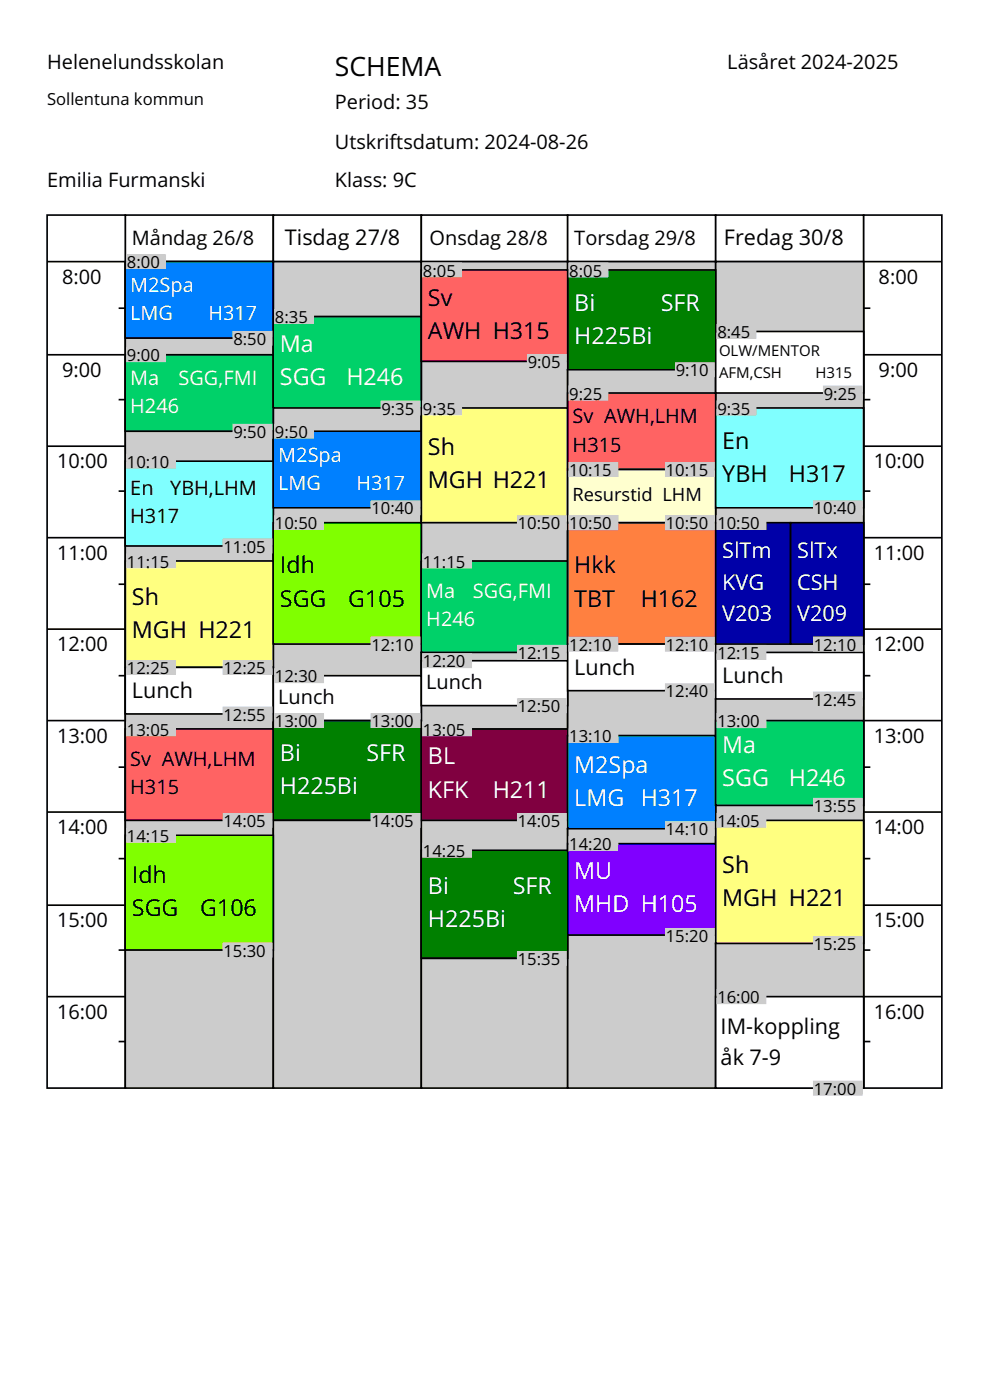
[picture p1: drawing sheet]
<svg xmlns="http://www.w3.org/2000/svg" width="210mm" height="297mm" viewBox="0 0 210 297" stroke-linecap="round" stroke-linejoin="round" font-family="sans-serif">
<defs><g id="words">
<text font-size="5.6" x="71" y="16.2">SCHEMA</text>
<g font-size="4.9">
<text x="90.8" y="64.8">Sv</text>
<text x="90.8" y="71.9">AWH H315</text>
<text x="153.2" y="95.2">En</text>
<text x="90.8" y="96.6">Sh</text>
<text x="90.8" y="103.6">MGH H221</text>
<text x="153.2" y="102.2">YBH</text>
<text x="167.3" y="102.2">H317</text>
<text x="59.4" y="121.6">Idh</text>
<text x="121.8" y="121.6">Hkk</text>
<text x="28" y="128.3">Sh</text>
<text x="59.4" y="128.7">SGG</text>
<text x="73.8" y="128.7">G105</text>
<text x="121.8" y="128.7">TBT</text>
<text x="135.9" y="128.7">H162</text>
<text x="28" y="135.4">MGH H221</text>
<text x="153.2" y="185.1">Sh</text>
<text x="28" y="187.2">Idh</text>
<text x="28" y="194.3">SGG</text>
<text x="42.4" y="194.3">G106</text>
<text x="153.2" y="192.2">MGH H221</text>
</g>
<g font-size="4.9" fill="#fff">
<text x="121.8" y="65.9">Bi</text>
<text x="140.2" y="65.9">SFR</text>
<text x="59.4" y="74.7">Ma</text>
<text x="121.8" y="72.9">H225Bi</text>
<text x="59.4" y="81.7">SGG</text>
<text x="73.5" y="81.7">H246</text>
<text x="59.4" y="161.5">Bi</text>
<text x="77.7" y="161.5">SFR</text>
<text x="153.2" y="159.7">Ma</text>
<text x="90.8" y="162.2">BL</text>
<text x="121.8" y="163.9">M2Spa</text>
<text x="153.2" y="166.8">SGG</text>
<text x="167.3" y="166.8">H246</text>
<text x="59.4" y="168.5">H225Bi</text>
<text x="90.8" y="169.2">KFK</text>
<text x="104.5" y="169.2">H211</text>
<text x="121.8" y="171">LMG</text>
<text x="135.9" y="171">H317</text>
<text x="90.8" y="189.7">Bi</text>
<text x="108.8" y="189.7">SFR</text>
<text x="121.8" y="186.5">MU</text>
<text x="90.8" y="196.8">H225Bi</text>
<text x="121.8" y="193.6">MHD H105</text>
</g>
<g font-size="4.6">
<text x="60.4" y="52.1">Tisdag 27/8</text>
<text x="153.6" y="52.1">Fredag 30/8</text>
<text x="121.8" y="143.1">Lunch</text>
<text x="28" y="148">Lunch</text>
<text x="153.2" y="144.9">Lunch</text>
<text x="152.9" y="219.3">IM-koppling</text>
<text x="152.9" y="226">åk 7-9</text>
</g>
<g font-size="4.6" fill="#fff">
<text x="153.2" y="118.4">SlTm</text>
<text x="169.1" y="118.4">SlTx</text>
<text x="153.2" y="125.1">KVG</text>
<text x="169.1" y="125.1">CSH</text>
<text x="153.2" y="131.8">V203</text>
<text x="169.1" y="131.8">V209</text>
</g>
<g font-size="4.2">
<text x="10" y="14.7">Helenelundsskolan</text>
<text x="154.3" y="14.7">Läsåret 2024-2025</text>
<text x="71" y="23.1">Period: 35</text>
<text x="71" y="31.6">Utskriftsdatum: 2024-08-26</text>
<text x="10" y="39.7">Emilia Furmanski</text>
<text x="71" y="39.7">Klass: 9C</text>
<text x="28" y="52">Måndag 26/8</text>
<text x="91.1" y="52">Onsdag 28/8</text>
<text x="121.8" y="52">Torsdag 29/8</text>
<text x="13.2" y="60.2">8:00</text>
<text x="186.4" y="60.2">8:00</text>
<text x="13.2" y="79.9">9:00</text>
<text x="186.4" y="79.9">9:00</text>
<text x="121.5" y="89.8">Sv AWH,LHM</text>
<text x="121.5" y="95.8">H315</text>
<text x="12.1" y="99.3">10:00</text>
<text x="185.3" y="99.3">10:00</text>
<text x="27.6" y="105">En</text>
<text x="36.1" y="105">YBH,LHM</text>
<text x="27.6" y="111">H317</text>
<text x="12.1" y="118.7">11:00</text>
<text x="185.3" y="118.7">11:00</text>
<text x="12.1" y="138.1">12:00</text>
<text x="185.3" y="138.1">12:00</text>
<text x="59" y="149.4">Lunch</text>
<text x="90.4" y="146.2">Lunch</text>
<text x="12.1" y="157.5">13:00</text>
<text x="185.3" y="157.5">13:00</text>
<text x="27.6" y="162.5">Sv AWH,LHM</text>
<text x="27.6" y="168.5">H315</text>
<text x="12.1" y="176.9">14:00</text>
<text x="185.3" y="176.9">14:00</text>
<text x="12.1" y="196.7">15:00</text>
<text x="185.3" y="196.7">15:00</text>
<text x="12.1" y="216.1">16:00</text>
<text x="185.3" y="216.1">16:00</text>
</g>
<g font-size="4.2" fill="#fff">
<text x="27.6" y="61.9">M2Spa</text>
<text x="27.6" y="67.9">LMG</text>
<text x="44.2" y="67.9">H317</text>
<text x="27.6" y="81.7">Ma</text>
<text x="37.9" y="81.7">SGG,FMI</text>
<text x="27.6" y="87.7">H246</text>
<text x="59" y="97.9">M2Spa</text>
<text x="59" y="103.9">LMG</text>
<text x="75.6" y="103.9">H317</text>
<text x="90.4" y="126.8">Ma</text>
<text x="100.3" y="126.8">SGG,FMI</text>
<text x="90.4" y="132.8">H246</text>
</g>
<text font-size="3.9" x="121.5" y="106.3">Resurstid LHM</text>
<g font-size="3.5">
<text x="10" y="22.3">Sollentuna kommun</text>
<text x="26.9" y="56.9">8:00</text>
<text x="89.7" y="58.7">8:05</text>
<text x="120.8" y="58.7">8:05</text>
<text x="58.3" y="68.6">8:35</text>
<text x="152.2" y="71.7">8:45</text>
<text x="26.9" y="76.7">9:00</text>
<text x="49.5" y="73.1">8:50</text>
<text x="111.9" y="78.1">9:05</text>
<text x="143.3" y="79.8">9:10</text>
<text x="80.9" y="88">9:35</text>
<text x="89.7" y="88">9:35</text>
<text x="120.8" y="84.8">9:25</text>
<text x="152.2" y="88">9:35</text>
<text x="174.7" y="84.8">9:25</text>
<text x="49.5" y="92.9">9:50</text>
<text x="58.3" y="92.9">9:50</text>
<text x="26.9" y="99.2">10:10</text>
<text x="120.8" y="101">10:15</text>
<text x="141.2" y="101">10:15</text>
<text x="58.3" y="112.3">10:50</text>
<text x="78.8" y="109.1">10:40</text>
<text x="109.8" y="112.3">10:50</text>
<text x="120.8" y="112.3">10:50</text>
<text x="141.2" y="112.3">10:50</text>
<text x="152.2" y="112.3">10:50</text>
<text x="172.6" y="109.1">10:40</text>
<text x="47.4" y="117.2">11:05</text>
<text x="26.9" y="120.4">11:15</text>
<text x="89.7" y="120.4">11:15</text>
<text x="26.9" y="143">12:25</text>
<text x="47.4" y="143">12:25</text>
<text x="78.8" y="138.1">12:10</text>
<text x="89.7" y="141.6">12:20</text>
<text x="109.8" y="139.8">12:15</text>
<text x="120.8" y="138.1">12:10</text>
<text x="141.2" y="138.1">12:10</text>
<text x="152.2" y="139.8">12:15</text>
<text x="172.6" y="138.1">12:10</text>
<text x="58.3" y="144.8">12:30</text>
<text x="141.2" y="147.9">12:40</text>
<text x="172.6" y="149.7">12:45</text>
<text x="47.4" y="152.9">12:55</text>
<text x="58.3" y="154.3">13:00</text>
<text x="78.8" y="154.3">13:00</text>
<text x="109.8" y="151.1">12:50</text>
<text x="152.2" y="154.3">13:00</text>
<text x="26.9" y="156">13:05</text>
<text x="89.7" y="156">13:05</text>
<text x="120.8" y="157.5">13:10</text>
<text x="172.6" y="172.3">13:55</text>
<text x="26.9" y="178.6">14:15</text>
<text x="47.4" y="175.4">14:05</text>
<text x="78.8" y="175.4">14:05</text>
<text x="109.8" y="175.4">14:05</text>
<text x="141.2" y="177.2">14:10</text>
<text x="152.2" y="175.4">14:05</text>
<text x="89.7" y="181.8">14:25</text>
<text x="120.8" y="180.4">14:20</text>
<text x="47.4" y="203">15:30</text>
<text x="141.2" y="199.8">15:20</text>
<text x="172.6" y="201.6">15:25</text>
<text x="109.8" y="204.7">15:35</text>
<text x="152.2" y="212.8">16:00</text>
<text x="172.6" y="232.2">17:00</text>
</g>
<g font-size="3.2">
<text x="152.5" y="75.6">OLW/MENTOR</text>
<text x="152.5" y="80.2">AFM,CSH</text>
<text x="173" y="80.2">H315</text>
</g>
</g></defs>
<g fill="#fff" stroke="#fff" stroke-width=".35">
<path d="M10 10h189.8v35.6h-189.8z"/>
<path d="M10 231.2h189.8v55.4h-189.8z"/>
</g>
<g fill="#fff" stroke="#000" stroke-width=".35">
<path d="M26.6 45.6h31.4v9.9h-31.4z"/>
<path d="M58 45.6h31.4v9.9h-31.4z"/>
<path d="M89.4 45.6h31v9.9h-31z"/>
<path d="M120.4 45.6h31.4v9.9h-31.4z"/>
<path d="M151.8 45.6h31.4v9.9h-31.4z"/>
<path d="M10 45.6h16.6v185.2h-16.6z"/>
</g>
<g fill="#ccc" stroke="#000" stroke-width=".35">
<path d="M26.6 55.5h31.4v175.3h-31.4z"/>
<path d="M58 55.5h31.4v175.3h-31.4z"/>
<path d="M89.4 55.5h31v175.3h-31z"/>
<path d="M120.4 55.5h31.4v175.3h-31.4z"/>
</g>
<path d="M183.2 45.6h16.6v185.2h-16.6z" fill="#fff" stroke="#000" stroke-width=".35"/>
<path d="M151.8 55.5h31.4v175.3h-31.4z" fill="#ccc" stroke="#000" stroke-width=".35"/>
<path d="M26.6 55.5h31.4v16.2h-31.4z" fill="#0080ff" stroke="#000" stroke-width=".35"/>
<path d="M26.6 75.3h31.4v16.2h-31.4z" fill="#00d169" stroke="#000" stroke-width=".35"/>
<path d="M26.6 97.8h31.4v18h-31.4z" fill="#80ffff" stroke="#000" stroke-width=".35"/>
<path d="M26.6 119h31.4v22.6h-31.4z" fill="#ffff80" stroke="#000" stroke-width=".35"/>
<path d="M26.6 141.6h31.4v9.9h-31.4z" fill="#fff" stroke="#000" stroke-width=".35"/>
<path d="M26.6 154.6h31.4v19.4h-31.4z" fill="#ff6363" stroke="#000" stroke-width=".35"/>
<path d="M26.6 177.2h31.4v24.4h-31.4z" fill="#80ff00" stroke="#000" stroke-width=".35"/>
<path d="M58 67.1h31.4v19.4h-31.4z" fill="#00d169" stroke="#000" stroke-width=".35"/>
<path d="M58 91.5h31.4v16.2h-31.4z" fill="#0080ff" stroke="#000" stroke-width=".35"/>
<path d="M58 110.9h31.4v25.7h-31.4z" fill="#80ff00" stroke="#000" stroke-width=".35"/>
<path d="M58 143.3h31.4v9.6h-31.4z" fill="#fff" stroke="#000" stroke-width=".35"/>
<path d="M58 152.9h31.4v21.1h-31.4z" fill="#008000" stroke="#000" stroke-width=".35"/>
<path d="M89.4 57.3h31v19.4h-31z" fill="#ff6363" stroke="#000" stroke-width=".35"/>
<path d="M89.4 86.5h31v24.4h-31z" fill="#ffff80" stroke="#000" stroke-width=".35"/>
<path d="M89.4 119h31v19.4h-31z" fill="#00d169" stroke="#000" stroke-width=".35"/>
<path d="M89.4 140.2h31v9.5h-31z" fill="#fff" stroke="#000" stroke-width=".35"/>
<path d="M89.4 154.6h31v19.4h-31z" fill="#800040" stroke="#000" stroke-width=".35"/>
<g fill="#008000" stroke="#000" stroke-width=".35">
<path d="M89.4 180.4h31v22.9h-31z"/>
<path d="M120.4 57.3h31.4v21.1h-31.4z"/>
</g>
<path d="M120.4 83.4h31.4v16.2h-31.4z" fill="#ff6363" stroke="#000" stroke-width=".35"/>
<path d="M120.4 99.6h31.4v11.3h-31.4z" fill="#ffffcf" stroke="#000" stroke-width=".35"/>
<path d="M120.4 110.9h31.4v25.7h-31.4z" fill="#ff8040" stroke="#000" stroke-width=".35"/>
<path d="M120.4 136.6h31.4v9.9h-31.4z" fill="#fff" stroke="#000" stroke-width=".35"/>
<path d="M120.4 156h31.4v19.8h-31.4z" fill="#0080ff" stroke="#000" stroke-width=".35"/>
<path d="M120.4 179h31.4v19.4h-31.4z" fill="#8000ff" stroke="#000" stroke-width=".35"/>
<path d="M151.8 70.3h31.4v13.1h-31.4z" fill="#fff" stroke="#000" stroke-width=".35"/>
<path d="M151.8 86.5h31.4v21.2h-31.4z" fill="#80ffff" stroke="#000" stroke-width=".35"/>
<path d="M151.8 110.9h15.9v25.7h-15.9z" fill="#0000a8" stroke="#000" stroke-width=".35"/>
<path d="M151.8 138.4h31.4v9.9h-31.4z" fill="#fff" stroke="#000" stroke-width=".35"/>
<path d="M151.8 152.9h31.4v18h-31.4z" fill="#00d169" stroke="#000" stroke-width=".35"/>
<path d="M151.8 174h31.4v26.1h-31.4z" fill="#ffff80" stroke="#000" stroke-width=".35"/>
<path d="M151.8 211.4h31.4v19.4h-31.4z" fill="#fff" stroke="#000" stroke-width=".35"/>
<path d="M167.7 110.9h15.5v25.7h-15.5z" fill="#0000a8" stroke="#000" stroke-width=".35"/>
<g fill="#ccc" stroke="#ccc" stroke-width=".35">
<path d="M26.9 54.1h8.1v2.8h-8.1z"/>
<path d="M49.5 70.3h8.1v2.8h-8.1z"/>
<path d="M26.9 73.8h8.1v2.9h-8.1z"/>
<path d="M49.5 90.1h8.1v2.8h-8.1z"/>
<path d="M26.9 96.4h10.3v2.8h-10.3z"/>
<path d="M47.4 114.4h10.2v2.8h-10.2z"/>
<path d="M26.9 117.6h10.3v2.8h-10.3z"/>
<path d="M47.4 140.2h10.2v2.8h-10.2z"/>
<path d="M26.9 140.2h10.3v2.8h-10.3z"/>
<path d="M47.4 150h10.2v2.9h-10.2z"/>
<path d="M26.9 153.2h10.3v2.8h-10.3z"/>
<path d="M47.4 172.6h10.2v2.8h-10.2z"/>
<path d="M26.9 175.8h10.3v2.8h-10.3z"/>
<path d="M47.4 200.1h10.2v2.9h-10.2z"/>
<path d="M58.3 65.7h8.1v2.9h-8.1z"/>
<path d="M80.9 85.1h8.1v2.9h-8.1z"/>
<path d="M58.3 90.1h8.1v2.8h-8.1z"/>
<path d="M78.8 106.3h10.2v2.8h-10.2z"/>
<path d="M58.3 109.5h10.3v2.8h-10.3z"/>
<path d="M78.8 135.2h10.2v2.9h-10.2z"/>
<path d="M58.3 141.9h10.3v2.9h-10.3z"/>
<path d="M78.8 151.5h10.2v2.8h-10.2z"/>
<path d="M58.3 151.5h10.3v2.8h-10.3z"/>
<path d="M78.8 172.6h10.2v2.8h-10.2z"/>
<path d="M89.7 55.9h8.1v2.8h-8.1z"/>
<path d="M111.9 75.3h8.2v2.8h-8.2z"/>
<path d="M89.7 85.1h8.1v2.9h-8.1z"/>
<path d="M109.8 109.5h10.3v2.8h-10.3z"/>
<path d="M89.7 117.6h10.3v2.8h-10.3z"/>
<path d="M109.8 137h10.3v2.8h-10.3z"/>
<path d="M89.7 138.8h10.3v2.8h-10.3z"/>
<path d="M109.8 148.3h10.3v2.8h-10.3z"/>
<path d="M89.7 153.2h10.3v2.8h-10.3z"/>
<path d="M109.8 172.6h10.3v2.8h-10.3z"/>
<path d="M89.7 179h10.3v2.8h-10.3z"/>
<path d="M109.8 201.9h10.3v2.8h-10.3z"/>
<path d="M120.8 55.9h8.1v2.8h-8.1z"/>
<path d="M143.3 77h8.2v2.8h-8.2z"/>
<path d="M120.8 82h8.1v2.8h-8.1z"/>
<path d="M141.2 98.2h10.3v2.8h-10.3z"/>
<path d="M120.8 98.2h10.2v2.8h-10.2z"/>
<path d="M141.2 109.5h10.3v2.8h-10.3z"/>
<path d="M120.8 109.5h10.2v2.8h-10.2z"/>
<path d="M141.2 135.2h10.3v2.9h-10.3z"/>
<path d="M120.8 135.2h10.2v2.9h-10.2z"/>
<path d="M141.2 145.1h10.3v2.8h-10.3z"/>
<path d="M120.8 154.6h10.2v2.9h-10.2z"/>
<path d="M141.2 174.4h10.3v2.8h-10.3z"/>
<path d="M120.8 177.6h10.2v2.8h-10.2z"/>
<path d="M141.2 197h10.3v2.8h-10.3z"/>
<path d="M152.2 68.9h8.1v2.8h-8.1z"/>
<path d="M174.7 82h8.2v2.8h-8.2z"/>
<path d="M152.2 85.1h8.1v2.9h-8.1z"/>
<path d="M172.6 106.3h10.3v2.8h-10.3z"/>
<path d="M152.2 109.5h10.2v2.8h-10.2z"/>
<path d="M172.6 135.2h10.3v2.9h-10.3z"/>
<path d="M152.2 137h10.2v2.8h-10.2z"/>
<path d="M172.6 146.9h10.3v2.8h-10.3z"/>
<path d="M152.2 151.5h10.2v2.8h-10.2z"/>
<path d="M172.6 169.4h10.3v2.9h-10.3z"/>
<path d="M152.2 172.6h10.2v2.8h-10.2z"/>
<path d="M172.6 198.7h10.3v2.9h-10.3z"/>
<path d="M152.2 210h10.2v2.8h-10.2z"/>
<path d="M172.6 229.4h10.3v2.8h-10.3z"/>
</g>
<g fill="none" stroke="#000" stroke-width=".35">
<path d="M10 55.5h16.6M183.2 55.5h16.6M10 75.3h16.6M25.2 65.4h1.4M183.2 65.4h1.4M183.2 75.3h16.6M10 94.7h16.6M25.2 84.8h1.4M183.2 84.8h1.4M183.2 94.7h16.6M10 114.1h16.6M25.2 104.2h1.4"/>
<path d="M183.2 104.2h1.4M183.2 114.1h16.6M10 133.5h16.6M25.2 123.9h1.4M183.2 123.9h1.4M183.2 133.5h16.6M10 152.9h16.6M25.2 143.3h1.4M183.2 143.3h1.4M183.2 152.9h16.6M10 172.3h16.6M25.2 162.7h1.4"/>
<path d="M183.2 162.7h1.4M183.2 172.3h16.6M10 192h16.6M25.2 182.2h1.4M183.2 182.2h1.4M183.2 192h16.6M10 211.4h16.6M25.2 201.6h1.4M183.2 201.6h1.4M183.2 211.4h16.6M25.2 221h1.4M183.2 221h1.4"/>
</g>
<use href="#words"/>
</svg>
